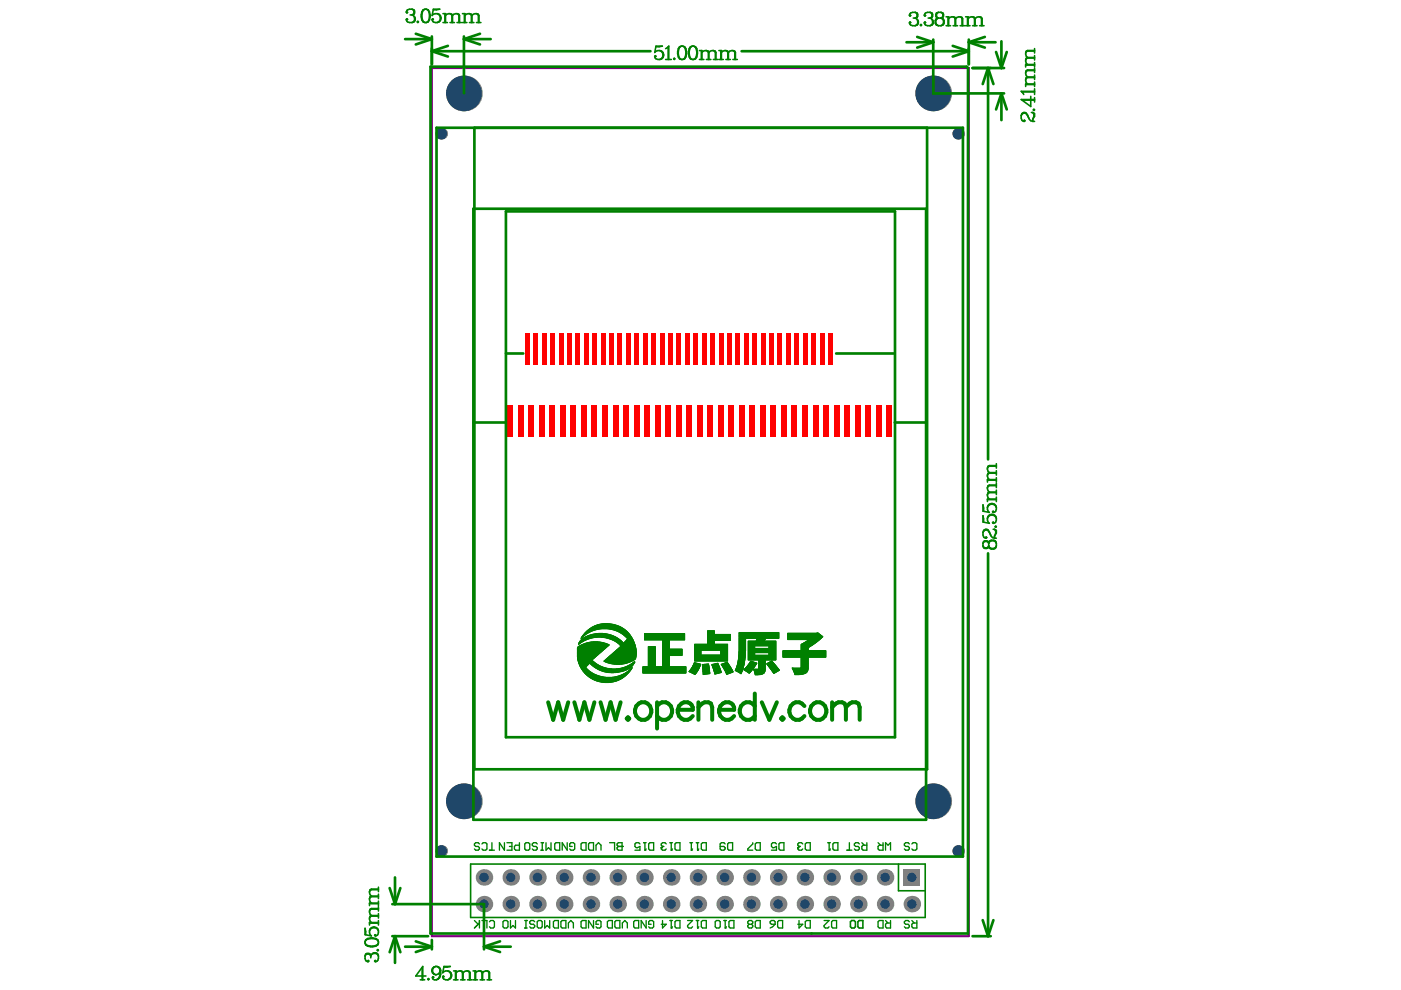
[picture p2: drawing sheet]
<svg xmlns="http://www.w3.org/2000/svg" width="297mm" height="210mm" viewBox="0 0 297 210" stroke-linecap="round" stroke-linejoin="round" font-family="sans-serif">
<path d="M91.6 14.4h113.8v184.1h-113.8z" fill="none" stroke="#800080" stroke-width=".45"/>
<g fill="#800080">
<path d="M109.9 86h1.1v6.7h-1.1z" fill-rule="evenodd"/>
<path d="M114.3 86h1.1v6.7h-1.1z" fill-rule="evenodd"/>
<path d="M114.9 70.8h.9v6.6h-.9z" fill-rule="evenodd"/>
<path d="M113.1 70.8h.9v6.6h-.9z" fill-rule="evenodd"/>
<path d="M118.8 86h1.1v6.7h-1.1z" fill-rule="evenodd"/>
<path d="M120.3 70.8h.9v6.6h-.9z" fill-rule="evenodd"/>
<path d="M118.5 70.8h.9v6.6h-.9z" fill-rule="evenodd"/>
<path d="M123.2 86h1.2v6.7h-1.2z" fill-rule="evenodd"/>
<path d="M123.9 70.8h.8v6.6h-.8z" fill-rule="evenodd"/>
<path d="M122.1 70.8h.9v6.6h-.9z" fill-rule="evenodd"/>
<path d="M127.7 86h1.1v6.7h-1.1z" fill-rule="evenodd"/>
<path d="M129.2 70.8h.9v6.6h-.9z" fill-rule="evenodd"/>
<path d="M127.4 70.8h.9v6.6h-.9z" fill-rule="evenodd"/>
<path d="M132.2 86h1.1v6.7h-1.1z" fill-rule="evenodd"/>
<path d="M132.8 70.8h.9v6.6h-.9z" fill-rule="evenodd"/>
<path d="M131 70.8h.9v6.6h-.9z" fill-rule="evenodd"/>
<path d="M136.6 86h1.2v6.7h-1.2z" fill-rule="evenodd"/>
<path d="M138.1 70.8h.9v6.6h-.9z" fill-rule="evenodd"/>
<path d="M136.4 70.8h.8v6.6h-.8z" fill-rule="evenodd"/>
<path d="M141.1 86h1.1v6.7h-1.1z" fill-rule="evenodd"/>
<path d="M141.7 70.8h.9v6.6h-.9z" fill-rule="evenodd"/>
<path d="M139.9 70.8h.9v6.6h-.9z" fill-rule="evenodd"/>
<path d="M145.6 86h1.1v6.7h-1.1z" fill-rule="evenodd"/>
<path d="M147.1 70.8h.9v6.6h-.9z" fill-rule="evenodd"/>
<path d="M145.3 70.8h.9v6.6h-.9z" fill-rule="evenodd"/>
<path d="M150 86h1.1v6.7h-1.1z" fill-rule="evenodd"/>
<path d="M150.6 70.8h.9v6.6h-.9z" fill-rule="evenodd"/>
<path d="M154.5 86h1.1v6.7h-1.1z" fill-rule="evenodd"/>
<path d="M156 70.8h.9v6.6h-.9z" fill-rule="evenodd"/>
<path d="M154.2 70.8h.9v6.6h-.9z" fill-rule="evenodd"/>
<path d="M159 86h1.1v6.7h-1.1z" fill-rule="evenodd"/>
<path d="M159.6 70.8h.9v6.6h-.9z" fill-rule="evenodd"/>
<path d="M163.4 86h1.1v6.7h-1.1z" fill-rule="evenodd"/>
<path d="M164.9 70.8h.9v6.6h-.9z" fill-rule="evenodd"/>
<path d="M163.1 70.8h.9v6.6h-.9z" fill-rule="evenodd"/>
<path d="M167.9 86h1.1v6.7h-1.1z" fill-rule="evenodd"/>
<path d="M168.5 70.8h.9v6.6h-.9z" fill-rule="evenodd"/>
<path d="M174.6 86h1.1v6.7h-1.1z" fill-rule="evenodd"/>
<path d="M172.4 86h1.1v6.7h-1.1z" fill-rule="evenodd"/>
<path d="M173.9 70.8h.8v6.6h-.8z" fill-rule="evenodd"/>
<path d="M172.1 70.8h.9v6.6h-.9z" fill-rule="evenodd"/>
<path d="M179 86h1.2v6.7h-1.2z" fill-rule="evenodd"/>
<path d="M176.8 86h1.1v6.7h-1.1z" fill-rule="evenodd"/>
<path d="M183.5 86h1.1v6.7h-1.1z" fill-rule="evenodd"/>
<path d="M181.3 86h1.1v6.7h-1.1z" fill-rule="evenodd"/>
<path d="M188 86h1.1v6.7h-1.1z" fill-rule="evenodd"/>
<path d="M185.7 86h1.2v6.7h-1.2z" fill-rule="evenodd"/>
<path d="M116.5 86h1.2v6.7h-1.2z" fill-rule="evenodd"/>
<path d="M112.1 86h1.1v6.7h-1.1z" fill-rule="evenodd"/>
<path d="M107.6 86h1.1v6.7h-1.1z" fill-rule="evenodd"/>
<path d="M116.7 70.8h.9v6.6h-.9z" fill-rule="evenodd"/>
<path d="M111.4 70.8h.8v6.6h-.8z" fill-rule="evenodd"/>
<path d="M134.4 86h1.1v6.7h-1.1z" fill-rule="evenodd"/>
<path d="M129.9 86h1.2v6.7h-1.2z" fill-rule="evenodd"/>
<path d="M125.5 86h1.1v6.7h-1.1z" fill-rule="evenodd"/>
<path d="M121 86h1.1v6.7h-1.1z" fill-rule="evenodd"/>
<path d="M134.6 70.8h.9v6.6h-.9z" fill-rule="evenodd"/>
<path d="M125.6 70.8h.9v6.6h-.9z" fill-rule="evenodd"/>
<path d="M152.3 86h1.1v6.7h-1.1z" fill-rule="evenodd"/>
<path d="M147.8 86h1.1v6.7h-1.1z" fill-rule="evenodd"/>
<path d="M143.3 86h1.1v6.7h-1.1z" fill-rule="evenodd"/>
<path d="M138.9 86h1.1v6.7h-1.1z" fill-rule="evenodd"/>
<path d="M152.4 70.8h.9v6.6h-.9z" fill-rule="evenodd"/>
<path d="M148.9 70.8h.8v6.6h-.8z" fill-rule="evenodd"/>
<path d="M143.5 70.8h.9v6.6h-.9z" fill-rule="evenodd"/>
<path d="M170.1 86h1.1v6.7h-1.1z" fill-rule="evenodd"/>
<path d="M165.7 86h1.1v6.7h-1.1z" fill-rule="evenodd"/>
<path d="M161.2 86h1.1v6.7h-1.1z" fill-rule="evenodd"/>
<path d="M156.7 86h1.1v6.7h-1.1z" fill-rule="evenodd"/>
<path d="M170.3 70.8h.9v6.6h-.9z" fill-rule="evenodd"/>
<path d="M166.7 70.8h.9v6.6h-.9z" fill-rule="evenodd"/>
<path d="M161.4 70.8h.8v6.6h-.8z" fill-rule="evenodd"/>
<path d="M157.8 70.8h.9v6.6h-.9z" fill-rule="evenodd"/>
<path d="M175.6 70.8h.9v6.6h-.9z" fill-rule="evenodd"/>
</g>
<circle cx="93.6" cy="180.4" r="1.23" fill="#808080"/>
<circle cx="93.6" cy="180.4" r="1.23" fill="#1f4769"/>
<circle cx="203.2" cy="180.4" r="1.23" fill="#808080"/>
<circle cx="203.2" cy="180.4" r="1.23" fill="#1f4769"/>
<circle cx="93.6" cy="28.4" r="1.23" fill="#808080"/>
<circle cx="93.6" cy="28.4" r="1.23" fill="#1f4769"/>
<circle cx="108.3" cy="191.7" r="1.76" fill="#808080"/>
<circle cx="108.3" cy="191.7" r=".99" fill="#1f4769"/>
<circle cx="114" cy="191.7" r="1.76" fill="#808080"/>
<circle cx="114" cy="191.7" r=".99" fill="#1f4769"/>
<circle cx="108.3" cy="186" r="1.76" fill="#808080"/>
<circle cx="108.3" cy="186" r=".99" fill="#1f4769"/>
<circle cx="114" cy="186" r="1.76" fill="#808080"/>
<circle cx="114" cy="186" r=".99" fill="#1f4769"/>
<circle cx="125.3" cy="191.7" r="1.76" fill="#808080"/>
<circle cx="125.3" cy="191.7" r=".99" fill="#1f4769"/>
<circle cx="131" cy="191.7" r="1.76" fill="#808080"/>
<circle cx="131" cy="191.7" r=".99" fill="#1f4769"/>
<circle cx="125.3" cy="186" r="1.76" fill="#808080"/>
<circle cx="125.3" cy="186" r=".99" fill="#1f4769"/>
<circle cx="131" cy="186" r="1.76" fill="#808080"/>
<circle cx="131" cy="186" r=".99" fill="#1f4769"/>
<circle cx="148" cy="191.7" r="1.76" fill="#808080"/>
<circle cx="148" cy="191.7" r=".99" fill="#1f4769"/>
<circle cx="142.3" cy="191.7" r="1.76" fill="#808080"/>
<circle cx="142.3" cy="191.7" r=".99" fill="#1f4769"/>
<circle cx="148" cy="186" r="1.76" fill="#808080"/>
<circle cx="148" cy="186" r=".99" fill="#1f4769"/>
<circle cx="142.3" cy="186" r="1.76" fill="#808080"/>
<circle cx="142.3" cy="186" r=".99" fill="#1f4769"/>
<circle cx="165" cy="191.7" r="1.76" fill="#808080"/>
<circle cx="165" cy="191.7" r=".99" fill="#1f4769"/>
<circle cx="170.7" cy="191.7" r="1.76" fill="#808080"/>
<circle cx="170.7" cy="191.7" r=".99" fill="#1f4769"/>
<circle cx="159.3" cy="191.7" r="1.76" fill="#808080"/>
<circle cx="159.3" cy="191.7" r=".99" fill="#1f4769"/>
<circle cx="165" cy="186" r="1.76" fill="#808080"/>
<circle cx="165" cy="186" r=".99" fill="#1f4769"/>
<circle cx="159.3" cy="186" r="1.76" fill="#808080"/>
<circle cx="159.3" cy="186" r=".99" fill="#1f4769"/>
<circle cx="170.7" cy="186" r="1.76" fill="#808080"/>
<circle cx="170.7" cy="186" r=".99" fill="#1f4769"/>
<circle cx="187.7" cy="191.7" r="1.76" fill="#808080"/>
<circle cx="187.7" cy="191.7" r=".99" fill="#1f4769"/>
<circle cx="176.3" cy="191.7" r="1.76" fill="#808080"/>
<circle cx="176.3" cy="191.7" r=".99" fill="#1f4769"/>
<circle cx="182" cy="191.7" r="1.76" fill="#808080"/>
<circle cx="182" cy="191.7" r=".99" fill="#1f4769"/>
<circle cx="182" cy="186" r="1.76" fill="#808080"/>
<circle cx="182" cy="186" r=".99" fill="#1f4769"/>
<circle cx="187.7" cy="186" r="1.76" fill="#808080"/>
<circle cx="187.7" cy="186" r=".99" fill="#1f4769"/>
<circle cx="176.3" cy="186" r="1.76" fill="#808080"/>
<circle cx="176.3" cy="186" r=".99" fill="#1f4769"/>
<circle cx="203.2" cy="28.4" r="1.23" fill="#808080"/>
<circle cx="203.2" cy="28.4" r="1.23" fill="#1f4769"/>
<circle cx="197.9" cy="19.8" r="3.8" fill="#808080"/>
<circle cx="197.9" cy="19.8" r="3.8" fill="#1f4769"/>
<circle cx="197.9" cy="169.9" r="3.8" fill="#808080"/>
<circle cx="197.9" cy="169.9" r="3.8" fill="#1f4769"/>
<circle cx="102.6" cy="191.7" r="1.76" fill="#808080"/>
<circle cx="102.6" cy="191.7" r=".99" fill="#1f4769"/>
<circle cx="119.6" cy="191.7" r="1.76" fill="#808080"/>
<circle cx="119.6" cy="191.7" r=".99" fill="#1f4769"/>
<circle cx="136.6" cy="191.7" r="1.76" fill="#808080"/>
<circle cx="136.6" cy="191.7" r=".99" fill="#1f4769"/>
<circle cx="119.6" cy="186" r="1.76" fill="#808080"/>
<circle cx="119.6" cy="186" r=".99" fill="#1f4769"/>
<circle cx="136.6" cy="186" r="1.76" fill="#808080"/>
<circle cx="136.6" cy="186" r=".99" fill="#1f4769"/>
<circle cx="102.6" cy="186" r="1.76" fill="#808080"/>
<circle cx="102.6" cy="186" r=".99" fill="#1f4769"/>
<circle cx="98.4" cy="19.8" r="3.8" fill="#808080"/>
<circle cx="98.4" cy="19.8" r="3.8" fill="#1f4769"/>
<circle cx="153.6" cy="191.7" r="1.76" fill="#808080"/>
<circle cx="153.6" cy="191.7" r=".99" fill="#1f4769"/>
<circle cx="193.3" cy="191.7" r="1.76" fill="#808080"/>
<circle cx="193.3" cy="191.7" r=".99" fill="#1f4769"/>
<circle cx="153.6" cy="186" r="1.76" fill="#808080"/>
<circle cx="153.6" cy="186" r=".99" fill="#1f4769"/>
<path d="M191.6 184.3h3.5v3.5h-3.5z" fill-rule="evenodd" fill="#808080"/>
<circle cx="193.3" cy="186" r=".99" fill="#1f4769"/>
<circle cx="98.4" cy="169.9" r="3.8" fill="#808080"/>
<circle cx="98.4" cy="169.9" r="3.8" fill="#1f4769"/>
<g fill="#f00">
<path d="M109.9 86h1.1v6.7h-1.1z" fill-rule="evenodd"/>
<path d="M114.3 86h1.1v6.7h-1.1z" fill-rule="evenodd"/>
<path d="M114.9 70.8h.9v6.6h-.9z" fill-rule="evenodd"/>
<path d="M113.1 70.8h.9v6.6h-.9z" fill-rule="evenodd"/>
<path d="M118.8 86h1.1v6.7h-1.1z" fill-rule="evenodd"/>
<path d="M120.3 70.8h.9v6.6h-.9z" fill-rule="evenodd"/>
<path d="M118.5 70.8h.9v6.6h-.9z" fill-rule="evenodd"/>
<path d="M123.2 86h1.2v6.7h-1.2z" fill-rule="evenodd"/>
<path d="M123.9 70.8h.8v6.6h-.8z" fill-rule="evenodd"/>
<path d="M122.1 70.8h.9v6.6h-.9z" fill-rule="evenodd"/>
<path d="M127.7 86h1.1v6.7h-1.1z" fill-rule="evenodd"/>
<path d="M129.2 70.8h.9v6.6h-.9z" fill-rule="evenodd"/>
<path d="M127.4 70.8h.9v6.6h-.9z" fill-rule="evenodd"/>
<path d="M132.2 86h1.1v6.7h-1.1z" fill-rule="evenodd"/>
<path d="M132.8 70.8h.9v6.6h-.9z" fill-rule="evenodd"/>
<path d="M131 70.8h.9v6.6h-.9z" fill-rule="evenodd"/>
<path d="M136.6 86h1.2v6.7h-1.2z" fill-rule="evenodd"/>
<path d="M138.1 70.8h.9v6.6h-.9z" fill-rule="evenodd"/>
<path d="M136.4 70.8h.8v6.6h-.8z" fill-rule="evenodd"/>
<path d="M141.1 86h1.1v6.7h-1.1z" fill-rule="evenodd"/>
<path d="M141.7 70.8h.9v6.6h-.9z" fill-rule="evenodd"/>
<path d="M139.9 70.8h.9v6.6h-.9z" fill-rule="evenodd"/>
<path d="M145.6 86h1.1v6.7h-1.1z" fill-rule="evenodd"/>
<path d="M147.1 70.8h.9v6.6h-.9z" fill-rule="evenodd"/>
<path d="M145.3 70.8h.9v6.6h-.9z" fill-rule="evenodd"/>
<path d="M150 86h1.1v6.7h-1.1z" fill-rule="evenodd"/>
<path d="M150.6 70.8h.9v6.6h-.9z" fill-rule="evenodd"/>
<path d="M154.5 86h1.1v6.7h-1.1z" fill-rule="evenodd"/>
<path d="M156 70.8h.9v6.6h-.9z" fill-rule="evenodd"/>
<path d="M154.2 70.8h.9v6.6h-.9z" fill-rule="evenodd"/>
<path d="M159 86h1.1v6.7h-1.1z" fill-rule="evenodd"/>
<path d="M159.6 70.8h.9v6.6h-.9z" fill-rule="evenodd"/>
<path d="M163.4 86h1.1v6.7h-1.1z" fill-rule="evenodd"/>
<path d="M164.9 70.8h.9v6.6h-.9z" fill-rule="evenodd"/>
<path d="M163.1 70.8h.9v6.6h-.9z" fill-rule="evenodd"/>
<path d="M167.9 86h1.1v6.7h-1.1z" fill-rule="evenodd"/>
<path d="M168.5 70.8h.9v6.6h-.9z" fill-rule="evenodd"/>
<path d="M174.6 86h1.1v6.7h-1.1z" fill-rule="evenodd"/>
<path d="M172.4 86h1.1v6.7h-1.1z" fill-rule="evenodd"/>
<path d="M173.9 70.8h.8v6.6h-.8z" fill-rule="evenodd"/>
<path d="M172.1 70.8h.9v6.6h-.9z" fill-rule="evenodd"/>
<path d="M179 86h1.2v6.7h-1.2z" fill-rule="evenodd"/>
<path d="M176.8 86h1.1v6.7h-1.1z" fill-rule="evenodd"/>
<path d="M183.5 86h1.1v6.7h-1.1z" fill-rule="evenodd"/>
<path d="M181.3 86h1.1v6.7h-1.1z" fill-rule="evenodd"/>
<path d="M188 86h1.1v6.7h-1.1z" fill-rule="evenodd"/>
<path d="M185.7 86h1.2v6.7h-1.2z" fill-rule="evenodd"/>
<path d="M116.5 86h1.2v6.7h-1.2z" fill-rule="evenodd"/>
<path d="M112.1 86h1.1v6.7h-1.1z" fill-rule="evenodd"/>
<path d="M107.6 86h1.1v6.7h-1.1z" fill-rule="evenodd"/>
<path d="M116.7 70.8h.9v6.6h-.9z" fill-rule="evenodd"/>
<path d="M111.4 70.8h.8v6.6h-.8z" fill-rule="evenodd"/>
<path d="M134.4 86h1.1v6.7h-1.1z" fill-rule="evenodd"/>
<path d="M129.9 86h1.2v6.7h-1.2z" fill-rule="evenodd"/>
<path d="M125.5 86h1.1v6.7h-1.1z" fill-rule="evenodd"/>
<path d="M121 86h1.1v6.7h-1.1z" fill-rule="evenodd"/>
<path d="M134.6 70.8h.9v6.6h-.9z" fill-rule="evenodd"/>
<path d="M125.6 70.8h.9v6.6h-.9z" fill-rule="evenodd"/>
<path d="M152.3 86h1.1v6.7h-1.1z" fill-rule="evenodd"/>
<path d="M147.8 86h1.1v6.7h-1.1z" fill-rule="evenodd"/>
<path d="M143.3 86h1.1v6.7h-1.1z" fill-rule="evenodd"/>
<path d="M138.9 86h1.1v6.7h-1.1z" fill-rule="evenodd"/>
<path d="M152.4 70.8h.9v6.6h-.9z" fill-rule="evenodd"/>
<path d="M148.9 70.8h.8v6.6h-.8z" fill-rule="evenodd"/>
<path d="M143.5 70.8h.9v6.6h-.9z" fill-rule="evenodd"/>
<path d="M170.1 86h1.1v6.7h-1.1z" fill-rule="evenodd"/>
<path d="M165.7 86h1.1v6.7h-1.1z" fill-rule="evenodd"/>
<path d="M161.2 86h1.1v6.7h-1.1z" fill-rule="evenodd"/>
<path d="M156.7 86h1.1v6.7h-1.1z" fill-rule="evenodd"/>
<path d="M170.3 70.8h.9v6.6h-.9z" fill-rule="evenodd"/>
<path d="M166.7 70.8h.9v6.6h-.9z" fill-rule="evenodd"/>
<path d="M161.4 70.8h.8v6.6h-.8z" fill-rule="evenodd"/>
<path d="M157.8 70.8h.9v6.6h-.9z" fill-rule="evenodd"/>
<path d="M175.6 70.8h.9v6.6h-.9z" fill-rule="evenodd"/>
</g>
<g fill="none" stroke="#008000" stroke-width=".57">
<path d="M85.9 8.3h5.7M88.2 7.2l3.4 1.1M91.3 14.1h113.7l.2 .3v183.5h-113.9zM91.6 7.7v5.9M91.6 10.9l3.4 1.1M91.6 8.3l-3.4 1.1M91.6 10.9h46.3M95 9.7l-3.4 1.2M98.4 7.7v12.1M98.4 8.3h5.6M98.4 8.3l3.4 1.1M101.8 7.2l-3.4 1.1"/>
<path d="M157.2 10.9h48.2M192.2 9h5.7M194.5 7.8l3.4 1.2M197.9 9l-3.4 1.1M197.9 8.4v11.4h15M202 9.7l3.4 1.2M205.4 10.9l-3.4 1.1M205.4 8.4v5.2M205.4 9h5.7M205.4 9l3.4 1.1M206.2 14.4h6.7M208.8 7.8l-3.4 1.2"/>
<path d="M209.5 14.4l1.1 3.4M209.5 14.4l-1.1 3.4M209.5 14.4v83M211.2 11l1.1 3.4M212.3 19.8l1.2 3.4M212.3 19.8l-1.1 3.4M212.3 8.8v5.6M212.3 19.8v5.7M213.5 11l-1.2 3.4M92.6 27.1h111.6v154.5h-111.6zM100.6 27.1v136h96v-136M100.4 44.3h95.9v129.5h-95.9z"/>
<path d="M107.3 44.8h82.5v111.5h-82.5zM107.3 74.9h3.7M177.3 74.9h12.2M100.4 89.6h6.7M189.7 89.6h6.6M209.5 117.3v81.2M82.6 188.3l1.1 3.4M83.2 191.7h19.4v9.6M83.2 198.5h7.6M83.7 198.5l1.2 3.4M83.7 198.5l-1.1 3.4M83.7 186v5.7"/>
<path d="M83.7 198.5v5.7M84.9 188.3l-1.2 3.4M88.2 199.6l3.4 1.1M91.6 199.3v2M106 199.6l-3.4 1.1M206.2 198.5h3.9M208.4 195.1l1.1 3.4M210.6 195.1l-1.1 3.4M85.9 200.7h5.7M91.6 200.7l-3.4 1.2M102.6 200.7h5.7M102.6 200.7l3.4 1.2"/>
</g>
<g fill="none" stroke="#008000" stroke-width=".21">
<path d="M122.4 137.4h6M122.4 137.5h5.9M122.4 137.7h5.7M122.4 137.8h5.6M122.4 137.9h5.5M122.4 137.9h5.4M122.4 138h5.3M122.4 138.1h5.2M122.4 138.2h5.1M122.4 138.3h5M122.4 138.4h4.9M122.4 138.5h4.8"/>
<path d="M122.4 138.6h4.7M122.4 138.7h4.6M122.4 138.8h4.5M122.4 138.9h4.4M122.4 139h4.2M122.4 139.1h4.1M122.4 139.2h3.9M122.4 139.6h3.5M122.4 139.4h3.8M122.4 139.5h3.7M122.4 139.5h3.6M122.5 139.7h3.3"/>
<path d="M122.5 139.8h3.1M122.5 137.3h6.1M122.5 139.9h3.1M122.5 140h3M122.6 137.2h6.1M122.7 136.5h.1M122.7 136.7h.1M122.7 137.1h6.1M122.7 136.4h.3M122.7 137h6.2M122.7 136.3h.5M122.7 136.3h.4"/>
<path d="M122.8 136.6h-.1M122.8 136.2h.6M122.9 136.1h.6M122.9 136.9h6.1M122.9 136.5h-.2M123 136h.7M123 135.9h.8M123.1 135.8h.9M123.1 136.4h-.4M123.1 136.8h6M123.2 135.4h.1M123.2 135.3h.1"/>
<path d="M123.2 135.7h1.1M123.2 136.8h6M123.3 135.2h.1M123.3 135.1h.2M123.3 135.6h1.2M123.3 135.2l-.1 .1M123.3 136.2h-.5M123.3 136.7h5.8M123.4 135h.2M123.4 135.5h1.5M123.4 135.1l-.1 .1M123.4 135.4h1.6"/>
<path d="M123.4 136.7h5.7M123.5 136.1h-.6M123.5 134.8h.3M123.5 136.6h5.5M123.6 134.7h.3M123.6 134.7h.4M123.6 135.3h1.8M123.6 135h-.2M123.7 136h-.8M123.7 134.6h.4M123.7 136.5h5.1M123.8 134.9h-.4"/>
<path d="M123.8 134.5h.5M123.8 135.2h2.1M123.8 136.5h4.9M123.9 134.8h-.4M123.9 134.4h.6M123.9 134.3h.6M123.9 135.8l-.9 .1M124 135.1h6.6M124 134.2h.7M124 136.4h4.5M124.1 136.4h4.3M124.1 134.6l-.5 .1"/>
<path d="M124.1 134.1h.8M124.1 135h6.4M124.2 135.7l-1.1 .1M124.2 134h.9M124.2 134.5h-.5M124.3 134h.9M124.3 135h6.1M124.3 134.9h6M124.3 136.3h3.8M124.4 133.8h1.1M124.4 134.4h-.6M124.5 136.3h3.5"/>
<path d="M124.5 135.6l-1.3 .1M124.5 133.7h1.3M124.5 134.8h5.6M124.6 134.8h5.4M124.6 136.2h3.3M124.6 133.6h1.5M124.6 134.2l-.7 .1M124.7 133.5h1.8M124.8 135.5h-1.5M124.8 134.7h5M124.8 133.5h1.9M124.8 134.1l-.8 .1"/>
<path d="M124.9 134.7h4.8M124.9 136.2h2.6M125 133.4h2.4M125 134.7h4.6M125 133.3h7.2M125.1 134l-.9 .1M125.1 136.1h2.3M125.1 133.3h7.1M125.2 133.2h6.9M125.2 134.6h4.2M125.2 135.4h-1.7M125.3 133.1h6.7"/>
<path d="M125.3 133.1h6.6M125.4 134.5h3.9M125.4 133.1h6.4M125.4 133.9h-1.1M125.5 133h6.2M125.6 133h6M125.6 139.9h-3.1M125.6 134.5h3.4M125.6 133.8h-1.2M125.7 136.1h1.1M125.7 132.9h5.8M125.7 139.8h-3.2"/>
<path d="M125.7 135.2l-2 .1M125.8 132.8h5.6M125.8 134.4h3M125.9 139.7h-3.4M125.9 132.8h5.4M126 139.5l-3.6 .1M126 133.7h-1.4M126 132.7h5.2M126.1 132.7h5M126.2 139.4h-3.8M126.2 134.4h2.3M126.3 132.6h4.6"/>
<path d="M126.3 139.3h-3.9M126.3 132.6h4.5M126.4 133.5l-1.7 .1M126.4 139.2h-4M126.5 134.3h1.7M126.5 139.1h-4.1M126.6 132.5h3.9M126.6 135.1l-2.7 .1M126.6 132.5h3.8M126.7 138.9h-4.3M126.8 138.8h-4.4M126.9 134.3h.9"/>
<path d="M126.9 132.4h3.2M126.9 138.7h-4.5M127 132.4h3M127.1 133.4h-2.2M127.1 138.5l-4.7 .1M127.2 132.3h2.6M127.2 138.4l-4.8 .1M127.4 138.3l-5 .1M127.4 135.1l3.4 .1M127.5 138.2h-5.1M127.6 132.3h1.7M127.7 138.1h-5.3"/>
<path d="M127.8 137.9l-5.4 .1M128 137.8h-5.6M128 132.2h.9M128.1 137.7h-5.7M128.2 135.2h2.6M128.2 137.6h-5.8M128.3 140h6.1M128.4 137.5h-6M128.4 139.9h6.1M128.4 135.2l2.5 .1M128.4 139.8h6.2M128.5 137.3l-6.1 .1"/>
<path d="M128.6 139.7h6.1M128.6 137.2h-6.1M128.7 139.6h6.1M128.7 135.3h2.3M128.8 139.5h6M128.8 137.1h-6.2M128.9 135.4h2.2M128.9 139.5h5.9M128.9 139.4h5.9M128.9 133.4h3.4M128.9 136.9l-6.1 .1M129 139.4h5.8"/>
<path d="M129 139.3h5.8M129.1 139.2h5.7M129.1 136.8l-6.1 .1M129.1 135.4h2.1M129.2 139.2h5.6M129.2 135.5h2M129.2 139.1h5.7M129.2 133.4h3.2M129.3 139.1h5.6M129.3 135.5h2M129.3 139h5.6M129.4 139h5.5"/>
<path d="M129.4 138.9h5.5M129.5 138.9h5.4M129.6 135.6h1.8M129.6 138.8h5.3M129.6 133.5h2.9M129.7 135.6l1.8 .1M129.7 138.7h5.2M129.8 138.7h5.1M129.8 135.7h1.7M129.8 138.6h5.1M129.8 133.5h2.7M129.9 138.6h5"/>
<path d="M129.9 135.7l1.7 .1M129.9 138.5h5M130 138.5h4.9M130 133.5l2.6 .1M130.1 135.8h1.5M130.1 138.4h4.8M130.2 135.8l1.5 .1M130.2 138.3h4.7M130.2 138.2h4.7M130.2 133.6h2.4M130.3 138.2h4.6M130.3 135.9h1.5"/>
<path d="M130.3 133.7h2.4M130.4 136h1.4M130.4 138.1h4.5M130.4 136h1.5M130.5 138h4.4M130.6 133.7h2.2M130.6 136.1h1.3M130.6 136.1h1.4M130.6 137.9h4.3M130.7 133.8h2.2M130.7 137.9h4.2M130.7 137.8h4.2"/>
<path d="M130.7 136.2h1.3M130.8 136.2h1.3M130.8 137.8h4.1M130.8 137.7h4.1M130.9 133.8h2M130.9 136.3h1.2M130.9 133.9h2.1M130.9 136.3h1.3M130.9 137.7h3.9M131 137.6h3.8M131 136.4h3.5M131 137.5h3.8"/>
<path d="M131.1 136.4h3.4M131.1 137.5h3.7M131.1 134h1.9M131.2 136.5h3.4M131.2 137.4h3.6M131.2 134h1.9M131.3 134l1.8 .1M131.3 136.6h3.3M131.3 137.4h3.5M131.3 136.7h3.3M131.3 137.3h3.5M131.4 137.2h3.4"/>
<path d="M131.4 136.7h3.2M131.4 134.1h1.8M131.5 136.8h3.1M131.5 136.8h3.2M131.5 137.1h3.3M131.6 134.2h1.6M131.6 136.9h3.1M131.6 137.1h3.1M131.6 134.2l1.7 .1M131.6 136.9l3.1 .1M131.6 137h3.1M131.8 134.3h1.6"/>
<path d="M131.8 134.4h1.6M131.9 134.4h1.5M132 134.5h1.5M132.2 134.6h1.3M132.2 134.6l1.4 .1M132.3 136.3h2.2M132.3 134.7h1.3M132.3 136.2h2.2M132.4 134.8h1.3M132.4 136.2h2M132.4 136.1h2M132.5 134.9h1.3"/>
<path d="M132.5 136.1h1.9M132.5 136h1.9M132.6 135h1.2M132.6 136h1.8M132.6 135h1.3M132.6 135.9h1.7M132.7 135.9h1.6M132.7 135.1h1.2M132.7 135.8h1.6M132.8 135.1l1.1 .1M132.8 135.8h1.4M132.9 135.2h1.1"/>
<path d="M132.9 135.7h1.3M132.9 135.2l1.1 .1M132.9 135.6h1.3M133 135.3h1M133 135.5h1.2M133 135.4h1.1M133 135.5h1.1M133.1 135.4h1M134.5 139.9h-6.2M134.7 139.8h-6.3M134.8 139.7h-6.2M136.6 134.3h8.6"/>
<path d="M136.6 134.4h8.6M136.6 134.5h8.6M136.6 134.6h8.6M136.6 134.7h8.6M136.6 134.8h8.6M136.6 134.9h8.6M136.6 135h8.6M136.6 135.1h8.6M136.6 135.2h8.6M136.6 135.3h8.6M136.6 135.4h8.6M136.6 135.5h8.6"/>
<path d="M136.6 135.6h8.6M136.6 135.7h8.6M137.4 139.5h1.5M137.4 139.6h1.5M137.4 139.7h1.5M137.4 139.8h1.5M137.4 139.9h1.5M137.4 140h1.5M137.4 137.1h1.5M137.4 137.2h1.5M137.4 137.3h1.5M137.4 137.4h1.5"/>
<path d="M137.4 137.5h1.5M137.4 137.6h1.5M137.4 137.7h1.5M137.4 137.8h1.5M137.4 137.9h1.5M137.4 138h1.5M137.4 138.1h1.5M137.4 138.2h1.5M137.4 138.3h1.5M137.4 138.4h1.5M137.4 138.5h1.5M137.4 138.6h1.5"/>
<path d="M137.4 138.7h1.5M137.4 138.8h1.5M137.4 138.9h1.5M137.4 139h1.5M137.4 139.1h1.5M137.4 139.2h1.5M137.4 139.3h1.5M137.4 139.4h1.5M140.4 139.5h1.5M140.4 139.6h1.5M140.4 139.7h1.5M140.4 139.8h1.5"/>
<path d="M140.4 139.9h1.5M140.4 140h1.5M140.4 135.7h1.5M140.4 135.8h1.5M140.4 135.9h1.5M140.4 136h1.5M140.4 136.1h1.5M140.4 136.2h1.5M140.4 136.3h1.5M140.4 136.4h1.5M140.4 136.5h1.5M140.4 136.6h1.5"/>
<path d="M140.4 136.7h1.5M140.4 136.8h1.5M140.4 136.9h1.5M140.4 137h1.5M140.4 137.1h1.5M140.4 137.2h1.5M140.4 137.3h1.5M140.4 137.4h1.5M140.4 137.5h1.5M140.4 137.6h4.2M140.4 137.7h4.2M140.4 137.8h4.2"/>
<path d="M140.4 137.9h4.2M140.4 138h4.2M140.4 138.1h4.2M140.4 138.2h4.2M140.4 138.3h4.2M140.4 138.4h4.2M140.4 138.5h4.2M140.4 138.6h4.2M140.4 138.7h4.2M140.4 138.8h4.2M140.4 138.9h4.2M140.4 139h4.2"/>
<path d="M140.4 139h1.5M140.4 139.1h1.5M140.4 139.2h1.5M140.4 139.3h1.5M140.4 139.4h1.5M147.3 139.5h7M147.3 139.6h7M147.3 139.7h7M147.3 139.8h7M147.3 139.9h7M147.3 140h7M147.3 136.6h7"/>
<path d="M147.3 136.7h7M147.3 136.8h7M147.3 136.9h7M147.3 137h7M147.3 137.1h7M147.3 137.2h7M147.3 137.3h7M147.3 137.4h7M147.3 137.5h7M147.3 137.6h7M147.3 137.7h7M147.3 137.8h7"/>
<path d="M147.3 137.9h7M147.3 137.9h1.3M147.3 138h1.3M147.3 138.1h1.3M147.3 138.2h1.3M147.3 138.3h1.3M147.3 138.4h1.3M147.3 138.5h1.3M147.3 138.6h1.3M147.3 138.7h1.3M147.3 138.8h1.3M147.3 138.9h7"/>
<path d="M147.3 139h7M147.3 139.1h7M147.3 139.2h7M147.3 139.3h7M147.3 139.4h7M150 133.7h1.5M150 133.8h1.5M150 133.9h1.5M150 134h1.5M150 134.1h1.5M150 134.2h1.5M150 134.3h1.5"/>
<path d="M150 134.4h1.5M150 134.5h1.5M150 134.5h4.9M150 134.6h4.9M150 134.7h4.9M150 134.8h4.9M150 134.9h4.9M150 135h4.9M150 135.1h4.9M150 135.2h4.9M150 135.3h4.9M150 135.4h4.9"/>
<path d="M150 135.5h4.9M150 135.6h4.9M150 135.7h4.9M150 135.8h4.9M150 135.8h1.5M150 135.9h1.5M150 136h1.5M150 136.1h1.5M150 136.2h1.5M150 136.3h1.5M150 136.4h1.5M150 136.5h1.5"/>
<path d="M152.8 137.9h1.5M152.8 138h1.5M152.8 138.1h1.5M152.8 138.2h1.5M152.8 138.3h1.5M152.8 138.4h1.5M152.8 138.5h1.5M152.8 138.6h1.5M152.8 138.7h1.5M152.8 138.8h1.5M156.5 139.9h1.4M156.5 140h1.4"/>
<path d="M156.6 139.6h1.3M156.6 139.7h1.3M156.6 139.8h1.3M156.6 139.2h1.4M156.6 139.3h1.4M156.6 139.4h1.4M156.6 139.5h1.4M156.6 138.8h1.4M156.6 138.9h1.4M156.6 139h1.4M156.6 139.1h1.4M156.7 138.1h1.4"/>
<path d="M156.7 138.2h1.4M156.7 138.3h1.4M156.7 138.4h1.4M156.7 138.5h1.4M156.7 138.6h1.4M156.7 138.7h1.4M156.7 138.8h1.3M156.7 134.1h8.4M156.7 134.2h8.4M156.7 134.3h8.4M156.7 134.4h8.4M156.7 134.5h8.4"/>
<path d="M156.7 134.6h8.4M156.7 134.7h8.4M156.7 134.8h8.4M156.7 134.9h8.4M156.7 135h8.4M156.7 135.1h8.4M156.7 135.2h8.4M156.7 135.3h8.4M156.7 135.4h1.4M156.7 135.5h1.4M156.7 135.6h1.4M156.7 135.7h1.4"/>
<path d="M156.7 135.8h1.4M156.7 135.9h1.4M156.7 136h1.4M156.7 136.1h1.4M156.7 136.2h1.4M156.7 136.3h1.4M156.7 136.4h1.4M156.7 136.5h1.4M156.7 136.6h1.4M156.7 136.7h1.4M156.7 136.8h1.4M156.7 136.9h1.4"/>
<path d="M156.7 137h1.4M156.7 137.1h1.4M156.7 137.2h1.4M156.7 137.3h1.4M156.7 137.4h1.4M156.7 137.5h1.4M156.7 137.6h1.4M156.7 137.7h1.4M156.7 137.8h1.4M156.7 137.9h1.4M156.7 138h1.4M158 139.5l-1.4 .1"/>
<path d="M158 139.2h-1.4M158.1 138.7h-1.4M158.6 139.5h5.9M158.6 139.6h5.9M158.6 139.7h5.9M158.6 139.8h5.9M158.6 139.9h5.9M158.6 135.9h5.9M158.6 136h5.9M158.6 136.1h5.9M158.6 136.2h5.9M158.6 136.3h5.9"/>
<path d="M158.6 136.4h5.9M158.6 136.5h5.9M158.6 136.6h5.9M158.6 136.7h5.9M158.6 136.8h5.9M158.6 136.9h5.9M158.6 137h1.4M158.6 137.1h1.4M158.6 137.2h1.4M158.6 137.3h1.4M158.6 137.4h1.4M158.6 137.5h5.9"/>
<path d="M158.6 137.6h5.9M158.6 137.7h5.9M158.6 137.8h5.9M158.6 137.9h5.9M158.6 138h5.9M158.6 138.1h5.9M158.6 138.2h5.9M158.6 138.3h5.9M158.6 138.4h5.9M158.6 138.4h1.4M158.6 138.5h1.4M158.6 138.6h1.4"/>
<path d="M158.6 138.7h1.4M158.6 138.8h1.4M158.6 138.9h1.4M158.6 138.9h5.9M158.6 139h5.9M158.6 139.1h5.9M158.6 139.2h5.9M158.6 139.3h5.9M158.6 139.4h5.9M160.3 135.8h1.8M160.4 135.7h1.8M160.4 135.6h1.8"/>
<path d="M160.5 135.5h1.3M160.5 135.5h1.8M160.5 135.4h1M160.9 140h1.3M162.1 135.8l-1.8 .1M162.1 135.7l-1.7 .1M163 137h1.5M163 137.1h1.5M163 137.2h1.5M163 137.3h1.5M163 137.4h1.5M163 138.4h1.5"/>
<path d="M163 138.5h1.5M163 138.6h1.5M163 138.7h1.5M163 138.8h1.5M163 138.9h1.5M164.5 136.9l-5.9 .1M165.1 135.4h-8.4M166 137.9h9.1M166 138h9.1M166 138.1h9.1M166 138.2h9.1M166 138.3h9.1"/>
<path d="M166 138.4h9.1M166 138.5h9.1M166 138.6h9.1M166 138.7h9.1M166 138.8h9.1M166 138.9h9.1M166 139h9.1M166 139.1h9.1M166 139.2h9.1M166 139.3h9.1M166 139.4h9.1M167 134.2l6.5 .1"/>
<path d="M167 134.3h6.6M167 134.4h6.6M167 134.4h6.8M167 134.5h6.8M167 134.5h6.9M167 134.6h6.9M167 134.6l7 .1M167 134.7h7.1M167 134.8h7.2M167 134.8h7.3M167 134.9h7.3M167 135h7.4"/>
<path d="M167 135h7.5M167 135.1h7.4M167 135.1h7.3M167 135.2h7.2M167 135.3h7.1M167 135.4h7M167 135.5h7M167 135.6h6.8M169.9 139.5h1.5M169.9 139.6h1.5M169.9 139.7h1.5M169.9 139.8h1.5"/>
<path d="M169.9 139.9h1.5M169.9 140h1.5M169.9 136.7h2.6M169.9 136.8h2.3M169.9 136.9h2.2M169.9 137h2M169.9 137.1h1.9M169.9 137.2h1.7M169.9 137.3h1.6M169.9 137.4h1.5M169.9 137.5h1.5M169.9 137.6h1.5"/>
<path d="M169.9 137.7h1.5M169.9 137.8h1.5M169.9 137.9h1.5M169.9 136.7h2.5M169.9 139.4h1.5M170 136.5h2.6M170.2 136.4h2.6M170.4 136.3h2.5M170.4 136.3h2.6M170.6 136.2h2.5M170.8 136.1h2.4M171 136h2.4"/>
<path d="M171.1 135.9h2.3M171.2 135.8h2.4M171.4 135.7h2.3M171.4 137.3l-1.5 .1M171.6 137.2h-1.7M171.8 137.1h-1.9M172 136.9l-2.1 .1M172.2 136.8l-2.3 .1M172.4 136.7l-2.5 .1M172.5 136.6h-2.6M172.7 136.5h-2.7M172.9 136.4h-2.6"/>
<path d="M173.1 136.2h-2.6M173.2 134.2h.3M173.2 136.1h-2.5M173.3 134.2h.1M173.4 136h-2.5M173.5 135.8l-2.4 .1M173.6 135.7l-2.3 .1M173.9 135.5h-6.9M174.1 135.4h-7.1M174.2 135.2l-7.2 .1M174.3 135.1l-7.3 .1M122.6 140l3 .1"/>
<path d="M122.6 140.1h3M122.6 140.1l3.1 .1M122.6 140.2h3.2M122.6 140.3h3.3M122.6 140.4h3.3M122.6 140.4h3.5M122.7 140.5h3.4M122.7 140.5h3.5M122.7 140.6h3.5M122.7 140.6h3.6M122.7 140.7h2.2M122.8 140.8h2"/>
<path d="M122.9 140.9h1.8M122.9 141h1.7M122.9 141.1h1.6M123 141.2h1.4M123 141.3h1.3M123.1 141.4h1.1M123.1 141.5h1.1M123.2 141.6h1M123.2 141.6h1.1M123.2 141.7h1.2M123.3 141.8h1.1M123.3 141.8h1.2"/>
<path d="M123.3 141.9h1.2M123.4 141.9h1.2M123.4 142h1.2M123.4 142.1h1.3M123.5 142.1h1.3M123.5 142.2h1.3M123.6 142.2h1.3M123.6 142.2l1.4 .1M123.6 142.3h1.4M123.7 142.4h1.4M123.7 142.4h1.5M123.7 142.5h1.6"/>
<path d="M123.8 142.5h1.6M123.9 142.6h1.5M123.9 142.6h1.6M123.9 142.7h1.7M124 142.7l1.7 .1M124 142.8h1.8M124.1 142.8l1.8 .1M124.2 142.9h1.8M124.2 142.9h1.9M124.2 143h2M124.3 141.4h-1.3M124.3 143.1h2"/>
<path d="M124.3 143.1h2.2M124.4 143.2h2.2M124.5 143.2h2.3M124.5 141.1l-1.6 .1M124.6 143.3h2.3M124.6 143.3l2.6 .1M124.6 141l-1.7 .1M124.7 143.4h2.6M124.7 143.4h2.8M124.8 140.9h-2M124.8 143.5h3.1M124.9 140.8h-2.1"/>
<path d="M124.9 143.5h3.2M124.9 143.6h7.4M125 140.6l-2.3 .1M125 143.6h7.2M125.1 140.6l1.3 .1M125.1 143.7h7M125.2 140.7h1.2M125.2 140.8h1.3M125.2 143.8h6.8M125.3 140.8h1.3M125.3 143.8h6.6M125.3 140.9h1.4"/>
<path d="M125.4 140.9h1.4M125.4 141h1.5M125.4 141l1.6 .1M125.4 143.9h6.4M125.5 143.9h6.2M125.6 141.1h1.5M125.6 141.1l1.6 .1M125.6 144h6M125.7 141.2h1.6M125.7 144.1h5.8M125.7 141.2l1.8 .1M125.8 141.3h1.7"/>
<path d="M125.9 144.1h5.5M125.9 141.4h1.8M126 141.4h1.8M126 144.2h5.3M126 141.5h1.9M126 144.2h5.2M126.1 141.5h2.1M126.2 141.6h2.1M126.2 144.3h4.8M126.3 141.6h2.3M126.3 144.3h4.6M126.4 141.7h2.4"/>
<path d="M126.4 141.7l2.9 .1M126.5 144.4h4.3M126.6 141.8h3.1M126.6 144.4h4M126.6 141.8h6.7M126.7 141.9h6.5M126.8 141.9h6.3M126.9 144.5h3.5M126.9 142h6.1M127 144.5h3.2M127 142.1h5.8M127.2 142.1h5.5"/>
<path d="M127.2 144.6h2.9M127.3 142.2h5.2M127.4 142.2h5.1M127.5 142.2h4.9M127.5 144.6h2.2M127.7 142.3h4.4M127.8 144.7h1.7M127.8 142.4h4.2M128 142.4h3.7M128 140.2h5.9M128.1 140.1h6.1M128.1 140.2h5.8"/>
<path d="M128.2 142.5h3.3M128.2 140.3h5.6M128.3 140.4h5.3M128.4 140.4h5.1M128.5 142.5h2.6M128.6 140.5h4.8M128.7 140.5h4.5M128.7 142.6h2.2M129 140.6h4M129 142.6h1.6M129.1 140.6h3.8M129.2 140.6h3.6"/>
<path d="M129.5 140.7h3M129.7 140.8h2.6M130.2 143.5h2.1M130.2 140.8h1.6M130.6 141.8h2.7M130.6 140.9h.8M130.7 143.4h1.8M130.9 143.4h1.6M131.3 143.3h1.3M131.5 141.7h2M131.6 143.2h1.2M131.9 143.1h1"/>
<path d="M132 141.6h1.6M132.1 142.9h.9M132.2 142.9h.8M132.4 141.5h1.4M132.4 142.8h.7M132.4 143.5h-2M132.5 141.4h1.3M132.6 142.7h.6M132.6 143.3l-1.6 .1M132.7 143.2h-1.3M132.7 142.6h.7M132.7 141.3h1.2"/>
<path d="M132.8 142.5h.6M132.8 143.1h-1.1M132.9 143h-1M133 142.4h.5M133 141.2h1.1M133.1 142.8l-.9 .1M133.1 142.3h.4M133.2 142.7l-.8 .1M133.2 141.1h.9M133.3 142.2h.3M133.3 142.6h-.7M133.3 142.2h.4"/>
<path d="M133.4 141.7l-2.4 .1M133.4 142.5h-.5M133.5 142.1h.3M133.5 141h.7M133.5 140.9h.7M133.5 142.4h-.5M133.6 141.9h.2M133.6 141.6h-1.9M133.6 142.2l-.4 .1M133.6 141.9h.3M133.7 141.8h.2M133.7 140.8h.6"/>
<path d="M133.7 141.5h-1.6M133.7 142.1h-.3M133.8 142h-.3M133.9 141.7h.1M133.9 141.6h.1M133.9 140.7h.5M133.9 141.4h-1.3M134 141.6h.1M134 141.7l-.2 .1M134 141.5h.1M134 141.2l-1.1 .1M134 140.6h.5"/>
<path d="M134.1 140.6h.4M134.1 140.1l-6.1 .1M134.1 141.1l-1 .1M134.2 140.5h.3M134.2 141l-.9 .1M134.3 140.5h.3M134.3 140.4h.3M134.3 140l-6.1 .1M134.3 140.9h-.7M134.4 140.4h.2M134.4 140.8h-.6M134.4 140.3h.2"/>
<path d="M134.5 140.6l-.6 .1M136.3 141.4h9.1M136.3 141.5h9.1M136.3 141.6h9.1M136.3 141.7h9.1M136.3 141.8h9.1M136.3 141.9h9.1M136.3 142h9.1M136.3 142.1h9.1M136.3 142.2h9.1M136.3 142.3h9.1M136.3 142.4h9.1"/>
<path d="M136.3 142.5h9.1M136.3 142.6h9.1M136.3 142.7h9.1M137.4 140.1h1.5M137.4 140.2h1.5M137.4 140.3h1.5M137.4 140.4h1.5M137.4 140.6h1.5M137.4 140.7h1.5M137.4 140.8h1.5M137.4 140.9h1.5M137.4 141h1.5"/>
<path d="M137.4 141.1h1.5M137.4 141.2h1.5M137.4 140.5h1.5M137.4 141.3h1.5M140.4 140.1h1.5M140.4 140.2h1.5M140.4 140.3h1.5M140.4 140.4h1.5M140.4 140.6h1.5M140.4 140.7h1.5M140.4 140.8h1.5M140.4 140.9h1.5"/>
<path d="M140.4 141h1.5M140.4 141.1h1.5M140.4 141.2h1.5M140.4 140.5h1.5M140.4 141.3h1.5M146.1 142.3h1.8M146.1 142.4h1.7M146.2 142.5h1.6M146.2 142.2h1.8M146.2 142.2h1.7M146.3 142.1h1.8M146.4 142.5h1.3"/>
<path d="M146.4 141.9h1.7M146.4 142.6h1.3M146.5 141.8h1.7M146.5 142.6h1.2M146.6 141.8h1.6M146.6 141.7h1.6M146.7 141.6h1.6M146.7 142.7h.9M146.7 141.5h1.6M146.8 141.4h1.6M146.8 141.3h1.6M146.9 141.2h1.5"/>
<path d="M146.9 142.8h.6M146.9 141.2h1.6M146.9 141.1h1.6M147 142.8h.5M147 141h1.5M147 140.9h1.5M147.1 140.8h1.4M147.1 140.8h1.5M147.1 142.9h.4M147.1 140.7h1.1M147.2 140.6l.9 .1M147.2 140.6h.6"/>
<path d="M147.2 142.9h.2M147.2 140.5h.1M147.2 140.5h.3M147.2 140.6h.4M147.3 140.1h7M147.3 143h.1M147.9 142.4h-1.9M147.9 142.2l-1.7 .1M148 142.1h-1.7M148.1 142h-1.7M148.3 141.6h-1.7M148.4 141.4h-1.6"/>
<path d="M148.6 140.9h-1.6M148.9 140.9h1.3M148.9 141h1.4M148.9 141.1h1.4M148.9 141.1l1.4 .1M148.9 141.2h1.4M148.9 141.3h1.4M149 141.4h1.4M149 141.5h1.4M149 141.6h1.4M149 141.7h1.4M149 141.8h1.4"/>
<path d="M149 141.9h1.4M149 142h1.4M149 142.1h1.4M149 142.2h1.4M149 142.2h1.5M149 142.3h1.5M149 142.4h1.5M149 142.5h1.5M149.1 142.5h1.4M149.1 142.6h1.4M149.1 142.7h1.4M149.1 142.8h1.4"/>
<path d="M149.1 142.9h1M149.1 142.9h.7M149.3 140.8h.9M149.5 143h-.4M149.7 140.8h.5M150.5 142.8l-1.4 .1M150.9 140.9h1.4M150.9 140.9h1.5M150.9 141h1.5M150.9 141l1.5 .1M151 141.1h1.4M151 141.2h1.5"/>
<path d="M151.1 141.4h1.4M151.1 141.3h1.4M151.1 141.5h1.4M151.1 141.5h1.5M151.1 140.8h1.2M151.2 141.6h1.4M151.2 141.7h1.4M151.2 141.8h1.5M151.3 141.8h1.4M151.3 141.9h1.4M151.3 142h1.5M151.3 140.8h1"/>
<path d="M151.3 142.1h1.5M151.3 142.2h1.5M151.4 142.2h1.4M151.4 142.3h1.5M151.4 142.4h1.5M151.4 142.5h1.5M151.5 142.6h1.4M151.5 142.7h1.1M151.5 142.8h.7M151.5 142.8h.6M151.6 142.9h.2M151.6 142.9h.1"/>
<path d="M151.6 140.7h.6M151.8 140.7h.4M152.1 140.6h.1M152.5 142.7l-1 .1M152.9 140.8h1.6M152.9 140.9h1.6M152.9 142.6h-1.4M153 140.9h1.6M153 141h1.6M153 140.8h1.5M153 141l1.6 .1M153 141.1h1.6"/>
<path d="M153.1 141.1l1.6 .1M153.1 141.2h1.6M153.2 141.2l1.6 .1M153.2 141.3h1.6M153.2 141.4h1.7M153.2 140.7h1.2M153.3 141.4h1.6M153.3 141.5h1.6M153.3 140.7h1.1M153.3 141.6h1.7M153.4 141.6h1.6M153.4 141.7h1.6"/>
<path d="M153.4 141.7l1.7 .1M153.5 141.8h1.6M153.5 141.9h1.7M153.5 140.6h.9M153.6 141.9h1.6M153.6 142h1.6M153.6 142.1h1.6M153.6 142.1h1.7M153.6 140.6h.7M153.7 142.2h1.6M153.7 142.2h1.7M153.7 140.5h.6"/>
<path d="M153.8 142.3h1.6M153.8 142.4h1.6M153.9 142.5h1.4M153.9 142.6h1.3M153.9 142.6h1.2M153.9 142.7h1M153.9 140.5h.3M154 142.8h.6M154 142.8h.5M154 142.9h.4M154 140.4h.2M154 142.9h.3"/>
<path d="M154.2 143h-.1M154.8 142.7l-.8 .1M155.5 142.5h-1.6M155.9 142.2h1.5M155.9 142.1h1.5M155.9 142h1.6M155.9 142.1h1.6M156 141.9h1.5M156 142.2h1.4M156 141.8h1.5M156.1 141.7h1.5M156.1 141.6h1.5"/>
<path d="M156.2 141.5h1.4M156.2 142.3h1.2M156.2 141.4h1.4M156.2 142.4h1.2M156.2 141.2h1.5M156.2 141.3h1.4M156.3 141.2h1.4M156.3 141h1.5M156.3 141h1.4M156.3 141.1h1.4M156.3 140.8h1.5M156.3 140.9h1.5"/>
<path d="M156.4 142.4h.9M156.4 140.7h1.4M156.4 140.8h1.4M156.4 140.5h1.4M156.4 140.6h1.4M156.4 142.5h.9M156.4 140.4h1.5M156.5 140.1h1.4M156.5 140.2h1.4M156.5 140.3h1.4M156.6 142.5h.7M156.6 142.6h.6"/>
<path d="M156.7 142.6h.5M156.8 142.7h.4M156.9 142.7h.3M157 142.8h.1M157.6 141.7l-1.6 .1M157.7 141.1l-1.4 .1M157.7 141.9h1.9M157.7 142.1h1.8M157.8 141.9h1.8M157.8 142.1h1.7M157.9 141.8h1.7M157.9 140.4h-1.5"/>
<path d="M157.9 141.8h1.8M157.9 140.1l-1.4 .1M157.9 142.2h1.5M158 141.7h1.8M158 142.2h1.4M158 141.6h1.8M158.1 142.2h1.2M158.1 141.6h1.7M158.2 142.3h1.1M158.2 141.5h1.7M158.3 141.4h1.6M158.3 142.4h.9"/>
<path d="M158.3 141.4h1.7M158.3 141.3h1.7M158.4 142.4h.8M158.4 142.5h.7M158.4 141.2h1.7M158.5 142.5h.6M158.5 141.1h1.7M158.6 142.6h.5M158.6 141h1.6M158.6 142.6h.4M158.6 140.9h1.7M158.7 140.9h1.6"/>
<path d="M158.7 140.8h1.7M158.7 142.7h.2M158.8 142.7h.1M158.8 140.7h1.6M158.9 140.6h1.6M158.9 140.5h1.5M159 140.5h1.1M159 140.4h1M159 140.4h.8M159.1 140.3h.6M159.1 140.2h.3M159.1 140.2h.4"/>
<path d="M159.2 140.2h.1M159.5 142h-1.8M159.7 141.9h2.5M159.8 141.9h2.4M159.8 142h2.4M159.8 142.1h2.4M159.9 142.2h2.3M159.9 141.5h-1.7M159.9 142.3h2.3M159.9 142.4h2.3M160 142.4h2.2M160 142.5h2.1"/>
<path d="M160 142.6h2.1M160 142.7h2M160.1 142.8h1.8M160.1 142.9h1.6M160.1 141.2l-1.7 .1M160.1 142.9h1.5M160.1 143.1h1.1M160.1 143.1h.7M160.2 141.1l-1.7 .1M160.2 141l-1.6 .1M160.4 140.8h-1.7M160.5 140.6l-1.7 .1"/>
<path d="M160.8 141.8h1.4M160.9 141.4h1.3M160.9 141.5h1.3M160.9 141.6h1.3M160.9 141.7h1.3M160.9 141.8h1.3M160.9 140.1h1.3M160.9 140.2h1.3M160.9 140.3h1.3M160.9 140.4h1.3M160.9 140.6h1.3M160.9 140.7h1.3"/>
<path d="M160.9 140.8h1.3M160.9 140.9h1.3M160.9 141h1.3M160.9 141.1h1.3M160.9 141.2h1.3M160.9 140.5h1.3M160.9 141.3h1.3M161.5 143h-1.4M161.8 142.8l-1.7 .1M162 142.7l-2 .1M162.2 142.1h-2.3M162.5 140.7h1.7"/>
<path d="M162.6 140.8h1.6M162.6 140.7h1.5M162.6 140.9h1.7M162.7 140.9h1.7M162.7 140.6h1.4M162.7 141h1.7M162.7 141l1.7 .1M162.8 140.6h1.2M162.8 141.1h1.7M162.9 141.1l1.6 .1M162.9 140.5h1.1M162.9 141.2h1.6"/>
<path d="M162.9 141.2l1.7 .1M163 141.3h1.6M163 141.4h1.7M163 140.5h.9M163.1 141.4h1.6M163.1 141.5h1.7M163.1 140.4h.8M163.2 141.6h1.7M163.2 140.4h.6M163.3 141.7h1.6M163.3 140.3h.5M163.3 141.7h1.7"/>
<path d="M163.3 141.8h1.7M163.4 141.8h1.7M163.4 141.9h1.7M163.4 140.2h.4M163.5 142h1.7M163.5 140.2h.2M163.5 142.1h1.7M163.6 142.1h1.7M163.6 140.2h.1M163.6 142.2h1.6M163.6 142.2h1.5M163.7 142.2h1.4"/>
<path d="M163.7 142.3h1.2M163.7 142.4h1.2M163.8 142.4h.9M163.8 142.5h.9M163.9 142.5h.6M163.9 142.6h.6M163.9 142.6h.5M164 142.7h.3M164 142.8h.1M164.2 142.7l-.2 .1M167.9 141.6h3.5M168 141.7h3.4"/>
<path d="M168 141.8h3.4M168 141.8h3.3M168.1 141.9h3.2M168.1 142h3.2M168.2 142.1h3.1M168.2 142.2h3.1M168.2 142.2h3M168.3 142.2h2.9M168.3 142.3h2.9M168.3 142.4h2.8M168.3 142.5h2.8M168.4 142.5h2.7"/>
<path d="M168.4 142.6h2.6M168.4 142.7h2.5M168.4 142.8h2.3M168.5 142.9h1.9M168.5 142.9h1.7M168.5 143.1h1M169.8 141.5h1.6M169.8 141.6h1.6M169.9 141.4h1.5M169.9 141.5h1.5M169.9 140.1h1.5M169.9 140.2h1.5"/>
<path d="M169.9 140.3h1.5M169.9 140.4h1.5M169.9 140.6h1.5M169.9 140.7h1.5M169.9 140.8h1.5M169.9 140.9h1.5M169.9 141h1.5M169.9 141.1h1.5M169.9 141.2h1.5M169.9 140.5h1.5M169.9 141.3h1.5M170.1 143h-1.6"/>
<path d="M170.6 142.8l-2.1 .1M170.8 142.7l-2.4 .1M171 142.6h-2.6M171.2 142.4h-2.9"/>
</g>
<g fill="none" stroke="#008000" stroke-width=".34">
<path d="M86.3 4.2l.1-.1-.1-.1-.2 .2 .3 .4 1 .2M87 3.2h.4M87.4 1.9l-1 .2-.3 .4 .2 .3 .1-.2-.1-.1M87.4 1.9l.4 .2 .1 .3-.1 .6-.4 .2M87.4 1.9l.4 .5v.4l-.4 .4M87.4 3.2a.82 .82 0 0 1 .6 .8 .82 .82 0 0 1-.6 .8M87.8 3.4a.86 .86 0 0 1-.4 1.4M88.5 4.6l.1-.1 .1 .1-.1 .2zM90.1 1.9h.3M90.1 4.8h.3M90.1 1.9a1.3 1.3 0 0 0-.8 1.7l.1 .6 .3 .4 .4 .2M90.1 1.9l-.3 .2a2.19 2.19 0 0 0 0 2.5l.3 .2"/>
<path d="M90.4 1.9a1.3 1.3 0 0 1 .8 1.7l-.1 .6-.3 .4-.4 .2M90.4 1.9l.3 .2a2.18 2.18 0 0 1 0 2.5l-.3 .2M91.7 4.2l.2-.1-.2-.1-.1 .2a.83 .83 0 0 0 1.1 .6M91.9 2.1l1.3-.2h-1.3l-.3 1.4 .3-.3 .8-.1M92.7 2.9a.95 .95 0 0 1 .8 .9 .95 .95 0 0 1-.8 1M92.7 2.9a.99 .99 0 0 1 .7 .9 .99 .99 0 0 1-.7 1M93.9 4.8h1M93.9 2.9h.6v1.9M94.3 2.9v1.9M95.4 4.8h.9M95.4 2.9l-.7 .1-.2 .3M95.4 2.9l.4 .1 .1 .3"/>
<path d="M95.4 2.9l.4 .4v1.5M95.9 3.3v1.5M96.9 4.8h.9M96.9 2.9l-.7 .1-.3 .3M96.9 2.9l.4 .1 .1 .3v1.5M96.9 2.9l.4 .4v1.5M98 4.8h1M98 2.9h.6v1.9M98.5 2.9v1.9M99.5 4.8h1M99.5 2.9l-.6 .1-.3 .3M99.5 2.9l.4 .1 .2 .3"/>
<path d="M99.5 2.9l.4 .4v1.5M100.1 3.3v1.5M101 4.8h1M101 2.9l-.7 .1-.2 .3M101 2.9l.4 .1 .2 .3v1.5M101 2.9l.4 .4v1.5M138.9 12.1l.2-.2-.2-.1-.1 .3a.83 .83 0 0 0 1.1 .5M139.1 9.9l1.3-.1h-1.3l-.3 1.3 .3-.2 .8-.2M139.9 10.7a.95 .95 0 0 1 .8 1 .95 .95 0 0 1-.8 .9M139.9 10.7a.99 .99 0 0 1 .7 1 .99 .99 0 0 1-.7 .9M141.1 12.6h1.2M141.1 10.3l.7-.5v2.8"/>
<path d="M141.7 9.9v2.7M143 12.3l.1 .2-.1 .1-.2-.1zM144.5 12.6h.3M144.5 9.8h.3M144.5 9.8a1.3 1.3 0 0 0-.8 1.6l.1 .7 .3 .4 .4 .1M144.5 9.8l-.3 .1a2.19 2.19 0 0 0 0 2.6l.3 .1M144.8 9.8a1.3 1.3 0 0 1 .8 1.6l-.2 .7-.2 .4-.4 .1M144.8 9.8l.2 .1a2.19 2.19 0 0 1 0 2.6l-.2 .1M146.8 12.6h.3M146.8 9.8h.3M146.8 9.8a1.3 1.3 0 0 0-.8 1.6l.1 .7 .3 .4 .4 .1M146.8 9.8l-.3 .1a2.19 2.19 0 0 0 0 2.6l.3 .1"/>
<path d="M147.1 9.8a1.3 1.3 0 0 1 .8 1.6l-.2 .7-.2 .4-.4 .1M147.1 9.8l.2 .1a2.19 2.19 0 0 1 0 2.6l-.2 .1M148.3 10.7h.5v1.9M148.3 12.6h.9M148.7 10.7v1.9M149.8 10.7l-.7 .2-.3 .2M149.8 12.6h.9M149.8 10.7l.4 .2 .1 .2M149.8 10.7l.4 .4v1.5M150.3 11.1v1.5M151.3 10.7l-.7 .2-.3 .2M151.3 12.6h.9"/>
<path d="M151.3 10.7l.4 .2 .1 .2v1.5M151.3 10.7l.4 .4v1.5M152.4 10.7h.6v1.9M152.4 12.6h1M152.8 10.7v1.9M153.9 10.7l-.7 .2-.2 .2M153.9 12.6h.9M153.9 10.7l.4 .2 .1 .2M153.9 10.7l.4 .4v1.5M154.4 11.1v1.5M155.4 10.7l-.7 .2-.3 .2M155.4 12.6h.9"/>
<path d="M155.4 10.7l.4 .2 .1 .2v1.5M155.4 10.7l.4 .4v1.5M193 4.9l.1-.1-.1-.2-.2 .3 .3 .4 .9 .1M193.6 3.8h.4M194 2.6l-.9 .2-.3 .4 .2 .2 .1-.1-.1-.1M194 2.6l.4 .2 .2 .2-.2 .7-.4 .1M194 2.6l.4 .4-.1 .7-.3 .1M194 3.8a.82 .82 0 0 1 .7 .8 .82 .82 0 0 1-.7 .8M194.4 4.1a.87 .87 0 0 1-.4 1.3M195.1 5.3l.2-.1 .1 .1-.1 .1zM196.1 4.9l.1-.1-.1-.2-.1 .3 .2 .4 1 .1M196.8 3.8h.4"/>
<path d="M197.2 2.6l-1 .2-.2 .4 .1 .2 .1-.1-.1-.1M197.2 2.6l.4 .2 .1 .2-.1 .7-.4 .1M197.2 2.6l.4 .4v.4l-.4 .4M197.2 3.8a.82 .82 0 0 1 .7 .8 .82 .82 0 0 1-.7 .8M197.6 4.1a.86 .86 0 0 1-.4 1.3M199 2.6h.5M199 3.8h.5M199 3.8l-.4 .2-.3 .4 .1 .8 .6 .2M199 5.4h.5M199 2.6l-.4 .2-.2 .2 .2 .7 .4 .1M199 3.8l-.6 .6v.5l.6 .5M199 2.6l-.4 .4v.4l.4 .4"/>
<path d="M199.5 2.6l.4 .2 .1 .2-.1 .7-.4 .1M199.5 3.8l.5 .6v.5l-.5 .5M199.5 2.6l.4 .4v.4l-.4 .4M199.5 3.8l.4 .2 .3 .4-.2 .8-.5 .2M200.6 5.4h.9M200.6 3.6h.5v1.8M201 3.6v1.8M202.1 5.4h.9M202.1 3.6l-.7 .1-.3 .3M202.1 3.6l.4 .1 .1 .3M202.1 3.6l.4 .4v1.4M202.6 4v1.4"/>
<path d="M203.6 5.4h.9M203.6 3.6l-.7 .1-.3 .3M203.6 3.6l.4 .1 .1 .3v1.4M203.6 3.6l.4 .4v1.4M204.7 5.4h1M204.7 3.6h.6v1.8M205.1 3.6v1.8M206.2 5.4h1M206.2 3.6l-.7 .1-.2 .3M206.2 3.6l.4 .1 .1 .3M206.2 3.6l.4 .4v1.4M206.7 4v1.4"/>
<path d="M207.7 5.4h.9M207.7 3.6l-.7 .1-.3 .3M207.7 3.6l.4 .1 .1 .3v1.4M207.7 3.6l.4 .4v1.4M216.6 19.5h2.7M217.5 17.9h1.8M217.5 16.9l.1 .6 .3 .3M217.5 11.2l.1 .7 .3 .3M217.5 12.7l.1 .7 .3 .3M217.5 15.4l.1 .6 .3 .3M217.5 13.8h1.8M217.9 16.3l-.3 .1-.1 .5"/>
<path d="M217.9 16.3h1.4M217.9 12.2l-.3 .1-.1 .4M217.9 12.2h1.4M219.3 10.3v.9M219.3 11.8v.9M219.3 13.3v.9M219.3 14.4v1M219.3 15.9v1M219.3 17.4v.9M219.3 18.8v1.2M219.3 19.4h-2.8l.6 .6M219.3 17.8h-1.8v.5"/>
<path d="M219.3 13.7h-1.8v.5M219.3 16.4h-1.4l-.4 .5M219.3 14.8h-1.4l-.3 .2-.1 .4M219.3 15h-1.4l-.4 .4M219.3 12.3h-1.4l-.4 .4M219.3 10.7h-1.4l-.3 .1-.1 .4M219.3 10.8h-1.4l-.4 .4M216.5 24.5l.1 1 .5 .2 .2-.1-.1-.1-.1 .1M216.5 24.5a.69 .69 0 0 1 1.1-.4l.9 1.5 .8 .1M216.5 24.5l.1-.4a.65 .65 0 0 1 1-.1l.5 1.1M216.8 21.2h2.5M218.5 20.4v2.2l-2-1.5h2.8"/>
<path d="M218.7 23.9h.2M218.9 25.3l.2 .4M218.9 23.9l.3 .4-.3 1M218.9 23.9l.4 .2v.6l-.4 .6M219.1 23.3l.1-.1 .1 .1-.1 .1zM219.3 20.7v.9M209.4 99.3l.1 .6 .3 .3M211.2 98.3v1M211.2 99.8v.9M211.2 98.7h-1.4l-.3 .1-.1 .5M211.2 98.8h-1.4l-.4 .5M208.4 115.7l.1 .4 .3 .2 .7-.2 .1-.4"/>
<path d="M208.4 115.2l.1-.4 .3-.1 .7 .1 .1 .4M208.4 112.9l.1 .9 .5 .3 .2-.1-.1-.2-.1 .2M208.4 115.2v.5M208.4 115.7l.4 .4 .7-.1 .1-.3M208.4 115.2l.4-.4 .7 .1 .1 .3M208.4 112.9a.69 .69 0 0 1 1.1-.4l.9 1.5 .8 .1M208.4 112.9l.1-.4a.65 .65 0 0 1 1-.1l.5 1M209.4 107.6l.1 .8 .3 .3-1.4-.3v-1.4l.1 1.4M209.4 109.9l.1 .8 .3 .3-1.4-.3v-1.4l.1 1.4M209.4 100.7l.1 .7 .3 .3M209.4 103.4l.1 .7 .3 .2M209.4 104.9l.1 .6 .3 .3"/>
<path d="M209.4 109.9a.95 .95 0 0 1 .9-.8 .95 .95 0 0 1 .9 .8M209.4 109.9a.99 .99 0 0 1 .9-.7 .99 .99 0 0 1 .9 .7M209.4 107.6a.95 .95 0 0 1 .9-.8 .95 .95 0 0 1 .9 .8M209.4 107.6a.99 .99 0 0 1 .9-.7 .99 .99 0 0 1 .9 .7M209.4 105.9h1.8M209.4 101.8h1.8M209.6 115.7l.6 .6 .8-.2 .2-.4M209.6 115.2v.5M209.6 115.2l.6-.5 .8 .1 .2 .4M209.6 115.7l.2 .4 .4 .3 .8-.1 .2-.6M209.6 115.2l.2-.4 .4-.3 .8 .2 .2 .5M209.8 104.3l-.3 .2-.1 .4"/>
<path d="M209.8 104.3h1.4M209.8 100.2l-.3 .1-.1 .4M209.8 100.2h1.4M210.6 112.2h.2M210.8 112.2l.4 .3v.5l-.4 .7M210.8 113.7l.2 .4M210.8 112.2l.3 .4-.3 1.1M211 111.7l.1-.2 .1 .2-.1 .1zM211.2 101.3v.9M211.2 102.4v1M211.2 103.9v1M211.2 105.4v.9"/>
<path d="M211.2 107.6a.79 .79 0 0 1-.6 1.1l-.2-.2 .2-.1 .1 .1M211.2 109.9a.79 .79 0 0 1-.6 1.1l-.2-.2 .2-.1 .1 .1M211.2 115.2v.5M211.2 101.7h-1.8v.5M211.2 105.8h-1.8v.5M211.2 104.5h-1.4l-.4 .4M211.2 102.8h-1.4l-.3 .2-.1 .4M211.2 103h-1.4l-.4 .4M211.2 100.3h-1.4l-.4 .4M77.4 199.7v.2M77.4 199.9a1.3 1.3 0 0 0 1.6 .8l.7-.1 .4-.3 .1-.4M77.4 199.7a1.3 1.3 0 0 1 1.6-.8l.7 .1 .4 .3 .1 .4"/>
<path d="M77.4 199.9l.1 .3a2.19 2.19 0 0 0 2.6 0l.1-.3M77.4 199.7l.1-.3a2.19 2.19 0 0 1 2.6 0l.1 .3M78.3 197.4l.2 .8 .2 .2-1.3-.2v-1.4l.1 1.4M78.3 189l.2 .7 .2 .3M78.3 190.5l.2 .7 .2 .3M78.3 193.2l.2 .6 .2 .3M78.3 194.7l.2 .6 .2 .3M78.3 197.4a.95 .95 0 0 1 1-.9 .95 .95 0 0 1 .9 .9M78.3 197.4a.99 .99 0 0 1 1-.7 .99 .99 0 0 1 .9 .7M78.3 195.7h1.9M78.3 191.6h1.9M78.7 194.1l-.2 .1-.2 .5"/>
<path d="M78.7 194.1h1.5M78.7 190l-.2 .1-.2 .4M78.7 190h1.5M80.2 188.1v.9M80.2 189.6v.9M80.2 191.1v.9M80.2 192.2v1M80.2 193.7v1M80.2 195.2v.9M80.2 197.4a.79 .79 0 0 1-.6 1l-.2-.1 .2-.1 .1 .1M80.2 199.7v.2M80.2 191.5h-1.9v.5"/>
<path d="M80.2 195.6h-1.9v.5M80.2 194.2h-1.5l-.4 .5M80.2 192.6h-1.5l-.2 .2-.2 .4M80.2 192.8h-1.5l-.4 .4M80.2 190.1h-1.5l-.4 .4M80.2 188.5h-1.5l-.2 .1-.2 .4M80.2 188.6h-1.5l-.4 .4M99.8 183.2h96.4v11.3h-96.4zM180.3 195.4l.3-.2h.5l.3 .2v1.1l-.3 .3h-.5l-.3-.3zM181.9 195.4l.3-.2h.8v1.6h-.8l-.3-.3zM190.5 183.2v5.7h5.7M77.4 202.7l.1 .9 .4 .3 .3-.1-.1-.2-.2 .2"/>
<path d="M77.4 202.7l.1-.4 .3-.2 .7 .2 .1 .4M77.4 202.7l.4-.4 .7 .1 .1 .3M78.6 202.7v.4M78.6 202.7a.82 .82 0 0 1 .8-.7 .82 .82 0 0 1 .8 .7M78.9 202.3a.87 .87 0 0 1 1.3 .4M80 201.5l.1-.2 .1 .2-.1 .1zM80.2 202.7l-.1 .9-.4 .3-.3-.1 .2-.2 .1 .2M89.1 207.7h.9M89.5 205.2v2.5M90.3 206.9h-2.1l1.4-2v2.8M90.7 207.6l.1-.1 .2 .1-.2 .1zM91.8 207.3l.2-.1-.2-.1-.1 .1 .1 .4 .7 .1"/>
<path d="M92.4 204.9a.88 .88 0 0 0-.9 .9 .88 .88 0 0 0 .9 .9M92.4 204.9h.2M92.4 204.9a.91 .91 0 0 0-.7 .9 .91 .91 0 0 0 .7 .9M92.6 204.9l.4 .1a1.72 1.72 0 0 1-.5 2.7M92.6 204.9l.3 .1a1.81 1.81 0 0 1-.4 2.7M93.3 205.9a.88 .88 0 0 1-.9 .8M94 207.2l.1-.1-.1-.2-.1 .3a.83 .83 0 0 0 1 .5M94.1 205l1.4-.1h-1.4l-.2 1.4 .2-.3 .8-.1M94.9 205.9a.95 .95 0 0 1 .9 .9 .95 .95 0 0 1-.9 .9M94.9 205.9a.99 .99 0 0 1 .7 .9 .99 .99 0 0 1-.7 .9M96.2 207.7h.9M96.2 205.9h.5v1.8"/>
<path d="M96.6 205.9v1.8M97.7 207.7h.9M97.7 205.9l-.7 .1-.3 .3M97.7 205.9l.4 .1 .1 .3M97.7 205.9l.4 .4v1.4M98.2 206.3v1.4M99.1 207.7h1M99.1 205.9l-.6 .1-.3 .3M99.1 205.9l.4 .1 .2 .3v1.4M99.1 205.9l.4 .4v1.4M100.3 207.7h.9M100.3 205.9h.5v1.8"/>
<path d="M100.7 205.9v1.8M101.8 207.7h.9M101.8 205.9l-.7 .1-.3 .3M101.8 205.9l.4 .1 .1 .3M101.8 205.9l.4 .4v1.4M102.3 206.3v1.4M103.3 207.7h.9M103.3 205.9l-.7 .1-.3 .3M103.3 205.9l.4 .1 .1 .3v1.4M103.3 205.9l.4 .4v1.4"/>
</g>
<g fill="none" stroke="#008000" stroke-width=".28">
<path d="M101.6 178.9l-.2-.2h-.5l-.3 .2v.3l.3 .3h.5l.2 .2v.3l-.2 .3h-.5l-.3-.3M102.2 178.9l.2-.2h.6l.2 .2v1.1l-.2 .3h-.6l-.2-.3M104.3 178.7v1.6M106.9 178.7v1.6l-1-1.6v1.6M107.5 178.7h1v1.6h-1M108 179.5h.5M110.1 178.7v1.6h-.8l-.2-.3v-.5l.2-.3h.8M111.3 178.9l.2-.2h.6l.2 .2v1.1l-.2 .3h-.6l-.2-.3zM113.9 178.9l-.3-.2h-.5l-.2 .2v.3l.2 .3h.5l.3 .2v.3l-.3 .3h-.5l-.2-.3M114.7 178.7h.5M115 178.7v1.6M115.8 178.7v1.6l.5-.6 .5 .6v-1.6"/>
<path d="M117.6 178.9l.3-.2h.8v1.6h-.8l-.3-.3zM120.3 178.7v1.6l-1.1-1.6v1.6M121.3 179.5h-.5v-.6l.3-.2h.5l.2 .2v1.1l-.2 .3h-.5l-.3-.3M123.2 178.9l.3-.2h.8v1.6h-.8l-.3-.3zM124.8 178.9l.2-.2h.8v1.6h-.8l-.2-.3zM129.2 178.7h1.1v1.6M130.8 178.9l.3-.2h.8v1.6h-.8l-.3-.3v-.3l.3-.2-.3-.3zM131.1 179.5h.8M131.9 179.5h.1M135.7 178.9l-.3-.2h-.5l-.3 .2v.6l.3 .2 .8-.2v.8h-1.1M136.5 178.7h.5M136.7 178.7v1.6"/>
<path d="M137 180l-.3 .3M137.5 178.9l.3-.2h.8v1.6h-.8l-.3-.3zM140.2 179.7h.1M140.2 179.7v.3l.3 .3h.5l.3-.3M140.5 179.5h.2M140.5 179.5l-.3 .2M141.3 178.9l-.3-.2h-.5l-.3 .2v.3l.3 .3M142.1 178.7h.5M142.3 178.7v1.6M142.6 180l-.3 .3M143.1 178.9l.3-.2h.8v1.6h-.8l-.3-.3zM146.3 178.7h.5"/>
<path d="M146.6 178.7v1.6M146.8 180l-.2 .3M147.6 178.7h.6M147.9 178.7v1.6M148.2 180l-.3 .3M148.7 178.9l.3-.2h.7v1.6h-.7l-.3-.3zM153.7 178.9l-.2-.2h-.6l-.2 .2v1.1l.2 .3h.6l.2-.3v-.3l-.2-.2h-.8M154.3 178.9l.2-.2h.8v1.6h-.8l-.2-.3zM159.6 178.7v.2l-1.1 1.1v.3h1.1M160.1 178.9l.3-.2h.8v1.6h-.8l-.3-.3zM164.6 178.9l-.2-.2h-.6l-.2 .2v.6l.2 .2 .8-.2v.8h-1M165.2 178.9l.2-.2h.8v1.6h-.8l-.2-.3z"/>
<path d="M169.1 179.7h.1M169.1 179.7v.3l.3 .3h.5l.3-.3M169.4 179.5h.3M169.4 179.5l-.3 .2M170.2 178.9l-.3-.2h-.5l-.3 .2v.3l.3 .3M170.7 178.9l.3-.2h.8v1.6h-.8l-.3-.3zM175.5 178.7h.6M175.8 178.7v1.6M176.1 180l-.3 .3M176.6 178.9l.3-.2h.7v1.6h-.7l-.3-.3zM180.1 178.7v1.6M182.2 178.9l-.3-.2h-.5l-.3 .2v.3l.3 .3h.5l.3 .2v.3l-.3 .3h-.5l-.3-.3"/>
<path d="M182.7 178.7l.6 .5M183.8 178.7v1.6h-.8l-.3-.3v-.5l.3-.3h.8M186.2 178.7l.5 .5M187.2 178.7v1.6h-.8l-.2-.3v-.5l.2-.3h.8M192.8 178.9l-.3-.2h-.5l-.3 .2v.3l.3 .3h.5l.3 .2v.3l-.3 .3h-.5l-.3-.3M193.3 178.9l.3-.2h.5l.3 .2v1.1l-.3 .3h-.5l-.3-.3M100.6 195.2l.8 .8M101.6 195.2v1.6M101.6 195.7l-1 1.1M102.2 195.2h1v1.6M103.8 180.3h1M103.8 195.4l.2-.2h.6l.2 .2v1.1l-.2 .3h-.6l-.2-.3"/>
<path d="M106.6 195.4l.3-.2h.5l.3 .2v1.1l-.3 .3h-.5l-.3-.3zM108.2 195.2v1.6l.6-.6 .5 .6v-1.6M111.2 195.2h.6M111.2 196.8h.6M111.5 195.2v1.6M113.4 195.4l-.3-.2h-.5l-.3 .2v.3l.3 .3h.5l.3 .2v.3l-.3 .3h-.5l-.3-.3M113.9 195.4l.3-.2h.5l.3 .2v1.1l-.3 .3h-.5l-.3-.3zM114.7 180.3h.5M115.5 195.2v1.6l.5-.6 .5 .6v-1.6M117.3 195.4l.3-.2h.8v1.6h-.8l-.3-.3zM118.9 195.4l.3-.2h.8v1.6h-.8l-.3-.3zM120.5 196.8v-1.1l.5-.5 .6 .5v1.1"/>
<path d="M123.2 195.4l.3-.2h.8v1.6h-.8l-.3-.3zM125.8 195.2v1.6l-1-1.6v1.6M126.4 180.3v-1.1l.5-.5 .5 .5v1.1M126.9 196h-.5v-.6l.2-.2h.6l.2 .2v1.1l-.2 .3h-.6l-.2-.3M128.8 195.4l.2-.2h.8v1.6h-.8l-.2-.3zM130.4 195.4l.2-.2h.8v1.6h-.8l-.2-.3zM131.9 196.8v-1.1l.6-.5 .5 .5v1.1M134.4 195.4l.2-.2h.8v1.6h-.8l-.2-.3zM136.7 180.3h.1M137 195.2v1.6l-1.1-1.6v1.6M138.1 196h-.6v-.6l.3-.2h.5l.3 .2v1.1l-.3 .3h-.5l-.3-.3M140.5 195.2v1.6l.8-.8h-1.1"/>
<path d="M142.1 195.2h.5M142.3 180.3h.1M142.3 196.8h.1M142.3 195.2v1.6M142.6 196.5l-.3 .3M143.1 195.4l.3-.2h.8v1.6h-.8l-.3-.3zM145.8 195.2h1l-1 1v.3l.2 .3h.6l.2-.3M146.6 180.3h.1M147.6 195.2h.6M147.9 180.3h.1M147.9 196.8h.1M147.9 195.2v1.6"/>
<path d="M148.2 196.5l-.3 .3M148.7 195.4l.3-.2h.7v1.6h-.7l-.3-.3zM151.6 195.4l.3-.2h.5l.3 .2v1.1l-.3 .3h-.5l-.3-.3zM153.5 195.2h.5M153.8 196.8h.1M153.8 195.2v1.6M154 196.5l-.2 .3M154.5 195.4l.3-.2h.8v1.6h-.8l-.3-.3zM158.8 196l-.3-.3v-.3l.3-.2h.5l.3 .2v.3l-.3 .3M158.8 196l-.3 .2v.3l.3 .3h.5l.3-.3v-.3l-.3-.2M158.8 196h.5M160.1 195.4l.3-.2h.8v1.6h-.8l-.3-.3z"/>
<path d="M163.3 195.4l.2-.2h.6l.2 .2v.6h-.8l-.2-.3zM164.3 196l-1 .8M164.9 195.4l.2-.2h.8v1.6h-.8l-.2-.3zM169.4 195.2v1.6l.8-.8h-1.1M170.7 195.4l.3-.2h.8v1.6h-.8l-.3-.3zM174.7 195.2h1.1l-1.1 1v.3l.3 .3h.5l.3-.3M175.8 180.3h.1M176.3 195.4l.3-.2h.8v1.6h-.8l-.3-.3zM179.6 180.3h1M186.2 195.4l.2-.2h.8v1.6h-.8l-.2-.3zM187.8 180.3v-1.6l.5 .5 .5-.5v1.6M187.8 195.2l.5 .5"/>
<path d="M188.8 195.2v1.6h-.8l-.2-.3v-.5l.2-.3h.8M192.8 195.4l-.3-.2h-.5l-.3 .2v.3l.3 .3h.5l.3 .2v.3l-.3 .3h-.5l-.3-.3M193.3 195.2l.6 .5M194.4 195.2v1.6h-.8l-.3-.3v-.5l.3-.3h.8"/>
</g>
<g fill="none" stroke="#008000" stroke-width=".85">
<path d="M116.2 148.9l1.1 3.7 1-3.7 1.1 3.7 1.1-3.7M121.8 148.9l1 3.7 1.1-3.7 1.1 3.7 1-3.7M127.3 148.9l1.1 3.7 1.1-3.7 1 3.7 1.1-3.7M132.9 152.4l.2-.3 .3 .3-.3 .2zM135.4 149.2a1.86 1.86 0 0 1 2.7 .9 1.86 1.86 0 0 1-1.3 2.5 1.89 1.89 0 0 1-2.1-1.2 1.89 1.89 0 0 1 .7-2.2zM139.3 149.7a1.81 1.81 0 0 1 2.6-.4 1.81 1.81 0 0 1 .3 2.5 1.69 1.69 0 0 1-2.9 0M139.3 148.9v5.6M143.7 150.5a1.76 1.76 0 0 0 1 2 1.76 1.76 0 0 0 2.2-.7M144.5 149.2a1.47 1.47 0 0 1 1.6-.2 1.47 1.47 0 0 1 .8 1.5h-3.2l.3-.8zM148.1 150l.8-.8 .5-.3h.8l.5 .3 .3 .8v2.6M148.1 148.9v3.7M152.5 150.5a1.76 1.76 0 0 0 1 2 1.76 1.76 0 0 0 2.1-.7"/>
<path d="M153.3 149.2a1.47 1.47 0 0 1 1.6-.2 1.47 1.47 0 0 1 .7 1.5h-3.1l.2-.8zM160 149.7a1.81 1.81 0 0 0-2.5-.4 1.81 1.81 0 0 0-.4 2.5 1.69 1.69 0 0 0 2.9 0M160 147v5.6M161.5 148.9l1.6 3.7 1.6-3.7M165.6 152.4l.3-.3 .2 .3-.2 .2zM170.6 149.7a1.81 1.81 0 0 0-2.6-.4 1.81 1.81 0 0 0-.4 2.5 1.69 1.69 0 0 0 3 0M172.5 149.2a1.86 1.86 0 0 1 2.7 .9 1.86 1.86 0 0 1-1.3 2.5 1.89 1.89 0 0 1-2.1-1.2 1.89 1.89 0 0 1 .7-2.2zM176.4 150l.8-.8 .6-.3h.8l.5 .3 .2 .8M176.4 148.9v3.7M179.3 150l.8-.8 .6-.3h.8l.5 .3 .3 .8v2.6M179.3 150v2.6"/>
</g>
</svg>
